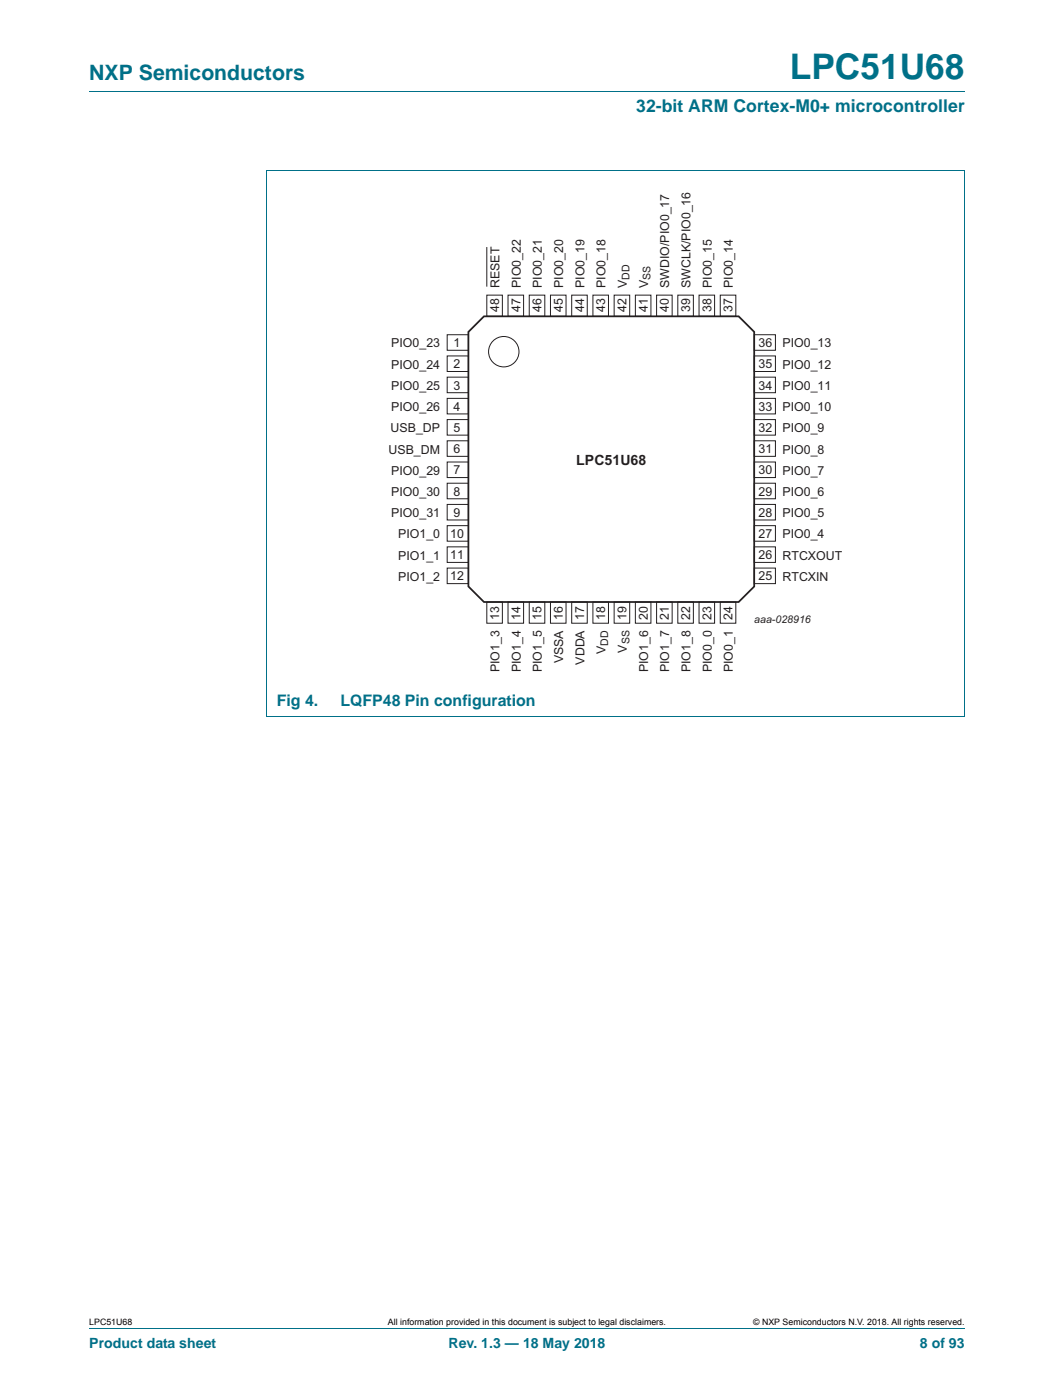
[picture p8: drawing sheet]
<svg xmlns="http://www.w3.org/2000/svg" width="210mm" height="279mm" viewBox="0 0 210 279" stroke-linecap="round" stroke-linejoin="round" font-family="sans-serif">
<defs><g id="words">
<text font-size="7" fill="#007088" x="157.6" y="15.8">LPC51U68</text>
<text font-size="4.2" fill="#007088" x="17.8" y="16">NXP Semiconductors</text>
<text font-size="3.5" fill="#007088" x="126.9" y="22.3">32-bit ARM Cortex-M0+ microcontroller</text>
<g font-size="3.2" fill="#007088">
<text x="55.2" y="140.9">Fig 4.</text>
<text x="67.9" y="140.9">LQFP48 Pin configuration</text>
</g>
<text font-size="2.8" fill="#231f20" x="115" y="92.8">LPC51U68</text>
<g font-size="2.8" fill="#007088">
<text x="17.8" y="269.1">Product data sheet</text>
<text x="89.5" y="269.1">Rev. 1.3 — 18 May 2018</text>
<text x="183.5" y="269.1">8 of 93</text>
</g>
<g font-size="2.5" fill="#231f20">
<text x="99.6" y="57.5" transform="rotate(-90 99.6 57.5)">RESET</text>
<text x="103.9" y="57.5" transform="rotate(-90 103.9 57.5)">PIO0_22</text>
<text x="108.1" y="57.5" transform="rotate(-90 108.1 57.5)">PIO0_21</text>
<text x="112.3" y="57.5" transform="rotate(-90 112.3 57.5)">PIO0_20</text>
<text x="116.6" y="57.5" transform="rotate(-90 116.6 57.5)">PIO0_19</text>
<text x="120.8" y="57.5" transform="rotate(-90 120.8 57.5)">PIO0_18</text>
<text x="125" y="57.5" transform="rotate(-90 125 57.5)">V</text>
<text x="129.3" y="57.5" transform="rotate(-90 129.3 57.5)">V</text>
<text x="133.5" y="57.5" transform="rotate(-90 133.5 57.5)">SWDIO/PIO0_17</text>
<text x="137.8" y="57.5" transform="rotate(-90 137.8 57.5)">SWCLK/PIO0_16</text>
<text x="142" y="57.5" transform="rotate(-90 142 57.5)">PIO0_15</text>
<text x="146.2" y="57.5" transform="rotate(-90 146.2 57.5)">PIO0_14</text>
<text x="99.6" y="62.2" transform="rotate(-90 99.6 62.2)">48</text>
<text x="103.8" y="62.2" transform="rotate(-90 103.8 62.2)">47</text>
<text x="108" y="62.2" transform="rotate(-90 108 62.2)">46</text>
<text x="112.3" y="62.2" transform="rotate(-90 112.3 62.2)">45</text>
<text x="116.5" y="62.2" transform="rotate(-90 116.5 62.2)">44</text>
<text x="120.7" y="62.2" transform="rotate(-90 120.7 62.2)">43</text>
<text x="125" y="62.2" transform="rotate(-90 125 62.2)">42</text>
<text x="129.2" y="62.2" transform="rotate(-90 129.2 62.2)">41</text>
<text x="133.4" y="62.2" transform="rotate(-90 133.4 62.2)">40</text>
<text x="137.7" y="62.2" transform="rotate(-90 137.7 62.2)">39</text>
<text x="141.9" y="62.2" transform="rotate(-90 141.9 62.2)">38</text>
<text x="146.1" y="62.2" transform="rotate(-90 146.1 62.2)">37</text>
<text x="78" y="69.3">PIO0_23</text>
<text x="90.5" y="69.3">1</text>
<text x="151.3" y="69.3">36</text>
<text x="156.1" y="69.3">PIO0_13</text>
<text x="78" y="73.6">PIO0_24</text>
<text x="78" y="77.8">PIO0_25</text>
<text x="90.5" y="73.5">2</text>
<text x="90.5" y="77.7">3</text>
<text x="151.3" y="73.5">35</text>
<text x="151.3" y="77.7">34</text>
<text x="156.1" y="73.6">PIO0_12</text>
<text x="156.1" y="77.8">PIO0_11</text>
<text x="78" y="82">PIO0_26</text>
<text x="90.5" y="82">4</text>
<text x="151.3" y="82">33</text>
<text x="156.1" y="82">PIO0_10</text>
<text x="77.9" y="86.3">USB_DP</text>
<text x="90.5" y="86.2">5</text>
<text x="151.3" y="86.2">32</text>
<text x="156.1" y="86.3">PIO0_9</text>
<text x="77.5" y="90.5">USB_DM</text>
<text x="78" y="94.7">PIO0_29</text>
<text x="90.5" y="90.4">6</text>
<text x="90.5" y="94.7">7</text>
<text x="151.3" y="90.4">31</text>
<text x="151.3" y="94.7">30</text>
<text x="156.1" y="90.5">PIO0_8</text>
<text x="156.1" y="94.7">PIO0_7</text>
<text x="78" y="99">PIO0_30</text>
<text x="90.5" y="98.9">8</text>
<text x="151.3" y="98.9">29</text>
<text x="156.1" y="99">PIO0_6</text>
<text x="78" y="103.2">PIO0_31</text>
<text x="79.4" y="107.4">PIO1_0</text>
<text x="89.8" y="107.4">10</text>
<text x="90.5" y="103.1">9</text>
<text x="151.3" y="103.1">28</text>
<text x="151.3" y="107.4">27</text>
<text x="156.1" y="103.2">PIO0_5</text>
<text x="156.1" y="107.4">PIO0_4</text>
<text x="79.4" y="111.7">PIO1_1</text>
<text x="89.8" y="111.6">11</text>
<text x="151.3" y="111.6">26</text>
<text x="156.1" y="111.7">RTCXOUT</text>
<text x="79.4" y="115.9">PIO1_2</text>
<text x="89.8" y="115.8">12</text>
<text x="151.3" y="115.8">25</text>
<text x="156.1" y="115.9">RTCXIN</text>
<text x="99.6" y="123.8" transform="rotate(-90 99.6 123.8)">13</text>
<text x="103.8" y="123.8" transform="rotate(-90 103.8 123.8)">14</text>
<text x="108" y="123.8" transform="rotate(-90 108 123.8)">15</text>
<text x="112.3" y="123.8" transform="rotate(-90 112.3 123.8)">16</text>
<text x="116.5" y="123.8" transform="rotate(-90 116.5 123.8)">17</text>
<text x="120.7" y="123.8" transform="rotate(-90 120.7 123.8)">18</text>
<text x="125" y="123.8" transform="rotate(-90 125 123.8)">19</text>
<text x="129.2" y="123.8" transform="rotate(-90 129.2 123.8)">20</text>
<text x="133.4" y="123.8" transform="rotate(-90 133.4 123.8)">21</text>
<text x="137.7" y="123.8" transform="rotate(-90 137.7 123.8)">22</text>
<text x="141.9" y="123.8" transform="rotate(-90 141.9 123.8)">23</text>
<text x="146.1" y="123.8" transform="rotate(-90 146.1 123.8)">24</text>
<text x="120.8" y="130.5" transform="rotate(-90 120.8 130.5)">V</text>
<text x="125.1" y="130.3" transform="rotate(-90 125.1 130.3)">V</text>
<text x="99.6" y="134.2" transform="rotate(-90 99.6 134.2)">PIO1_3</text>
<text x="103.9" y="134.2" transform="rotate(-90 103.9 134.2)">PIO1_4</text>
<text x="108.1" y="134.2" transform="rotate(-90 108.1 134.2)">PIO1_5</text>
<text x="112.4" y="132.4" transform="rotate(-90 112.4 132.4)">VSSA</text>
<text x="116.6" y="132.7" transform="rotate(-90 116.6 132.7)">VDDA</text>
<text x="129.3" y="134.2" transform="rotate(-90 129.3 134.2)">PIO1_6</text>
<text x="133.5" y="134.2" transform="rotate(-90 133.5 134.2)">PIO1_7</text>
<text x="137.8" y="134.2" transform="rotate(-90 137.8 134.2)">PIO1_8</text>
<text x="142" y="134.2" transform="rotate(-90 142 134.2)">PIO0_0</text>
<text x="146.2" y="134.2" transform="rotate(-90 146.2 134.2)">PIO0_1</text>
</g>
<g font-size="2.1" fill="#231f20">
<text x="125.5" y="55.8" transform="rotate(-90 125.5 55.8)">DD</text>
<text x="129.8" y="55.8" transform="rotate(-90 129.8 55.8)">SS</text>
<text x="150.5" y="124.4">aaa-028916</text>
<text x="121.3" y="128.8" transform="rotate(-90 121.3 128.8)">DD</text>
<text x="125.5" y="128.6" transform="rotate(-90 125.5 128.6)">SS</text>
</g>
<g font-size="1.8">
<text x="17.8" y="264.5">LPC51U68</text>
<text x="77.4" y="264.5">All information provided in this document is subject to legal disclaimers.</text>
<text x="150.2" y="264.5">© NXP Semiconductors N.V. 2018. All rights reserved.</text>
</g>
</g></defs>
<path d="M17.8 18.2h174.6M53.1 34h139.4M53.1 34.1v108.8M192.5 34.1v108.8M53.1 143h139.4M17.8 265.1h174.6" fill="none" stroke="#007088" stroke-width=".2"/>
<g fill="none" stroke="#231f20" stroke-width=".2">
<path d="M97.1 49.3v7.9M97.1 58.9h3.1v4.2h-3.1zM101.3 58.9h3.1v4.2h-3.1zM105.6 58.9h3.1v4.2h-3.1zM109.8 58.9h3.1v4.2h-3.1zM114 58.9h3.1v4.2h-3.1zM118.3 58.9h3.1v4.2h-3.1zM122.5 58.9h3.1v4.2h-3.1zM126.7 58.9h3.1v4.2h-3.1zM131 58.9h3.1v4.2h-3.1zM135.2 58.9h3.1v4.2h-3.1zM139.4 58.9h3.2v4.2h-3.2z"/>
<path d="M143.7 58.9h3.1v4.2h-3.1zM89.2 66.8h4.2v3.1h-4.2zM89.2 71h4.2v3.1h-4.2zM89.2 75.3h4.2v3.1h-4.2zM89.2 79.5h4.2v3.1h-4.2zM150.5 66.8h4.2v3.1h-4.2zM150.5 71h4.2v3.1h-4.2zM150.5 75.3h4.2v3.1h-4.2zM150.5 79.5h4.2v3.1h-4.2zM89.2 83.7h4.2v3.1h-4.2zM89.2 88h4.2v3.1h-4.2zM89.2 92.2h4.2v3.1h-4.2z"/>
<path d="M89.2 96.4h4.2v3.1h-4.2zM150.5 83.7h4.2v3.1h-4.2zM150.5 88h4.2v3.1h-4.2zM150.5 92.2h4.2v3.1h-4.2zM150.5 96.4h4.2v3.1h-4.2zM89.2 100.7h4.2v3.1h-4.2zM89.2 104.9h4.2v3.1h-4.2zM89.2 109.1h4.2v3.1h-4.2zM89.2 113.4h4.2v3.1h-4.2zM150.5 100.7h4.2v3.1h-4.2zM150.5 104.9h4.2v3.1h-4.2zM150.5 109.1h4.2v3.1h-4.2z"/>
<path d="M150.5 113.4h4.2v3.1h-4.2zM97.1 120.1h3.1v4.3h-3.1zM101.3 120.1h3.1v4.3h-3.1zM105.6 120.1h3.1v4.3h-3.1zM109.8 120.1h3.1v4.3h-3.1zM114 120.1h3.1v4.3h-3.1zM118.3 120.1h3.1v4.3h-3.1zM122.5 120.1h3.1v4.3h-3.1zM126.7 120.1h3.1v4.3h-3.1zM131 120.1h3.1v4.3h-3.1zM135.2 120.1h3.1v4.3h-3.1zM139.4 120.1h3.2v4.3h-3.2z"/>
<path d="M143.7 120.1h3.1v4.3h-3.1z"/>
<circle cx="100.5" cy="70.2" r="3"/>
</g>
<path d="M96.5 63.1h50.8l3.2 3.1v50.9l-3.2 3h-50.8l-3.1-3.1v-50.8z" fill="none" stroke="#231f20" stroke-width=".35"/>
<use href="#words"/>
</svg>
